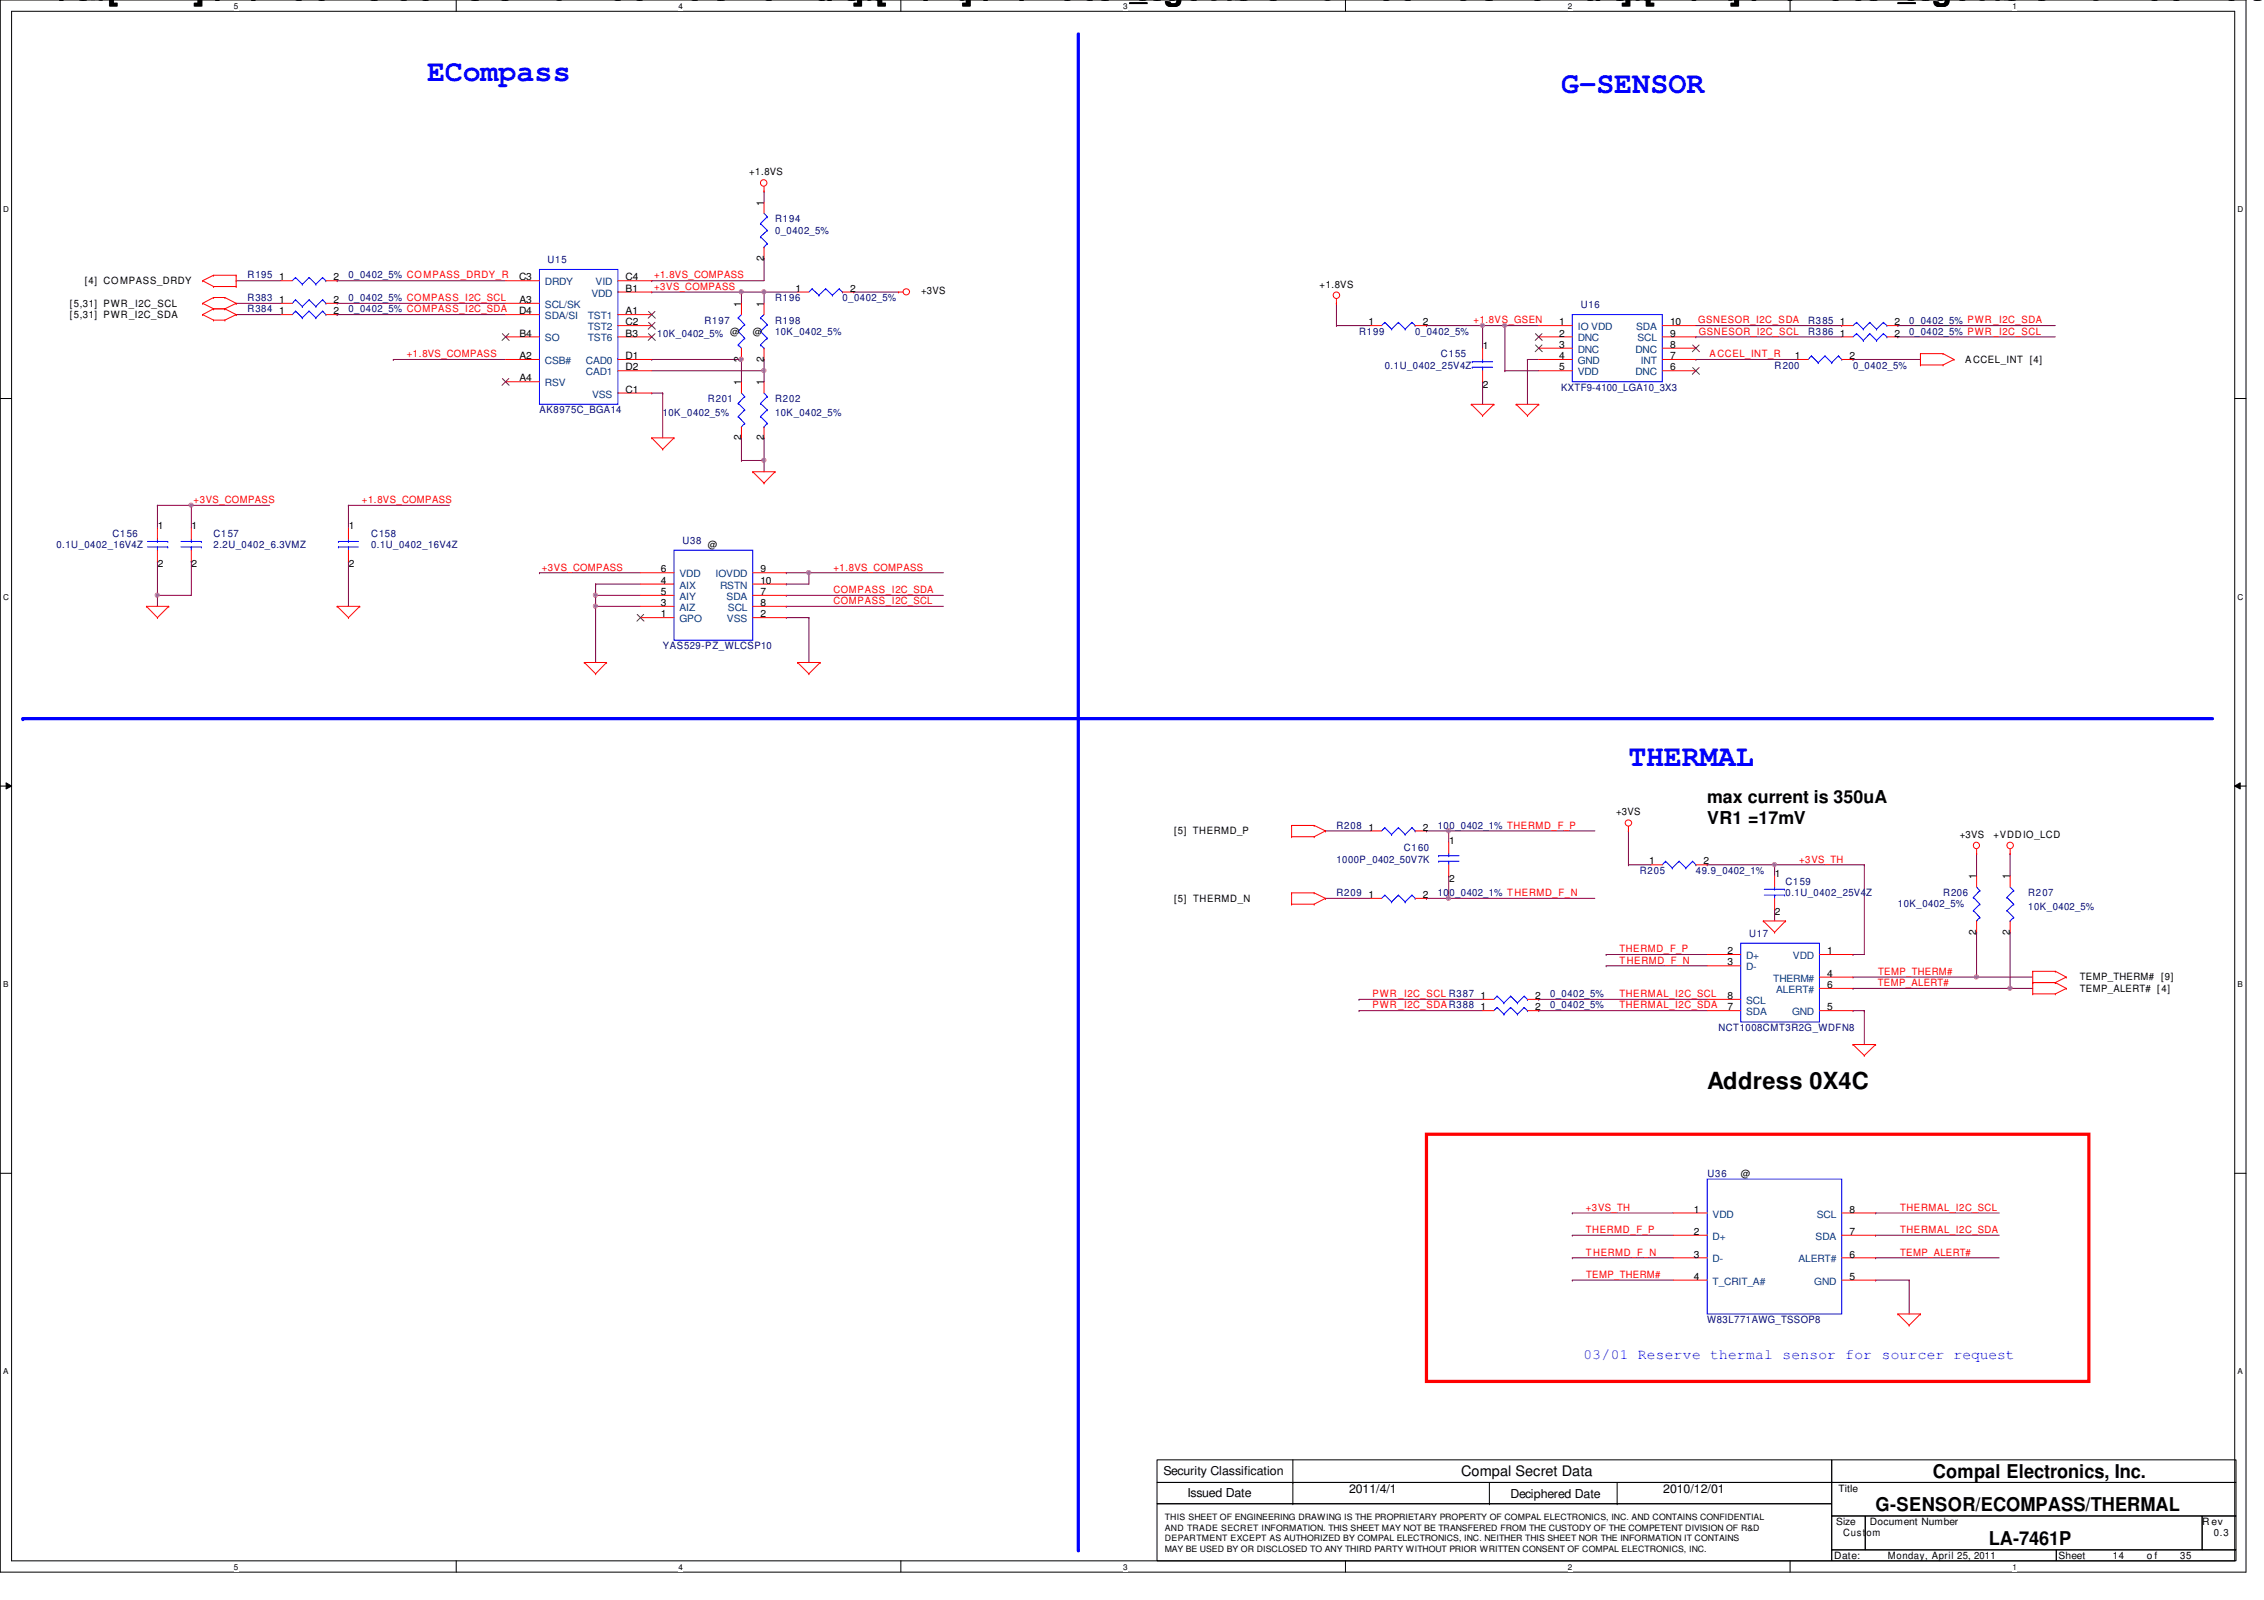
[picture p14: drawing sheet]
<svg xmlns="http://www.w3.org/2000/svg" width="297mm" height="210mm" viewBox="0 0 297 210" stroke-linecap="round" stroke-linejoin="round" font-family="sans-serif">
<defs><g id="words">
<g font-size="4.2">
<text x="4" y="0">Changed with the DEMO VERSION of CAD-KAS PDF-Editor (http://www.cadkas.com).</text>
<text x="104.8" y="0">Changed with the DEMO VERSION of CAD-KAS PDF-Editor (http://www.cadkas.com).</text>
<text x="205.6" y="0">Changed with the DEMO VERSION of CAD-KAS</text>
</g>
<g font-size="3.9" fill="#00f">
<text x="56" y="10.7">ECompass</text>
<text x="204.8" y="12.1">G-SENSOR</text>
<text x="213.7" y="100.5">THERMAL</text>
</g>
<text font-size="3.1" x="224" y="142.8">Address 0X4C</text>
<g font-size="2.5">
<text x="253.6" y="193.8">Compal Electronics, Inc.</text>
<text x="246.1" y="198.3">G-SENSOR/ECOMPASS/THERMAL</text>
<text x="260.9" y="202.7">LA-7461P</text>
</g>
<g font-size="2.3">
<text x="224" y="105.3">max current is 350uA</text>
<text x="224" y="108.1">VR1 =17mV</text>
</g>
<text font-size="1.9" fill="#00f" x="207.8" y="178.3">03/01 Reserve thermal sensor for sourcer request</text>
<text font-size="1.9" x="191.7" y="193.7">Compal Secret Data</text>
<g font-size="1.6">
<text x="152.7" y="193.5">Security Classification</text>
<text x="155.8" y="196.3">Issued Date</text>
<text x="177" y="195.9">2011/4/1</text>
<text x="198.2" y="196.5">Deciphered Date</text>
<text x="218.2" y="195.9">2010/12/01</text>
</g>
<g font-size="1.3">
<text x="98.3" y="23">+1.8VS</text>
<text x="100.2" y="27" transform="rotate(-90 100.2 27)">1</text>
<text x="100.2" y="34.2" transform="rotate(-90 100.2 34.2)">2</text>
<text x="9.2" y="40.2">[5,31] PWR_I2C_SCL</text>
<text x="9.2" y="41.7">[5,31] PWR_I2C_SDA</text>
<text x="11.1" y="37.3">[4] COMPASS_DRDY</text>
<text x="36.6" y="39.8">1</text>
<text x="36.6" y="41.2">1</text>
<text x="36.6" y="36.8">1</text>
<text x="43.8" y="39.8">2</text>
<text x="43.8" y="41.2">2</text>
<text x="43.8" y="36.8">2</text>
<text x="68.1" y="41.2">D4</text>
<text x="68.1" y="36.8">C3</text>
<text x="68.2" y="39.8">A3</text>
<text x="82.1" y="41.2">A1</text>
<text x="82.1" y="36.8">C4</text>
<text x="82.1" y="38.3">B1</text>
<text x="97.2" y="40.3" transform="rotate(-90 97.2 40.3)">1</text>
<text x="100.2" y="40.3" transform="rotate(-90 100.2 40.3)">1</text>
<text x="104.4" y="38.3">1</text>
<text x="111.5" y="38.3">2</text>
<text x="120.9" y="38.6">+3VS</text>
<text x="173.1" y="37.7">+1.8VS</text>
<text x="68.2" y="47.1">A2</text>
<text x="68.2" y="44.2">B4</text>
<text x="82.1" y="44.2">B3</text>
<text x="82.1" y="47.1">D1</text>
<text x="82.1" y="42.7">C2</text>
<text x="97.2" y="47.5" transform="rotate(-90 97.2 47.5)">2</text>
<text x="98.8" y="43.9">@</text>
<text x="100.2" y="47.5" transform="rotate(-90 100.2 47.5)">2</text>
<text x="179.5" y="42.7">1</text>
<text x="186.7" y="42.7">2</text>
<text x="194.6" y="45.8">1</text>
<text x="204.6" y="42.7">1</text>
<text x="204.6" y="44.2">2</text>
<text x="204.6" y="45.6">3</text>
<text x="204.6" y="47.1">4</text>
<text x="219.1" y="47.1">7</text>
<text x="219.1" y="45.6">8</text>
<text x="219.1" y="44.2">9</text>
<text x="219.1" y="42.7">10</text>
<text x="235.5" y="47.1">1</text>
<text x="241.4" y="44.2">1</text>
<text x="241.4" y="42.7">1</text>
<text x="242.7" y="47.1">2</text>
<text x="248.6" y="44.2">2</text>
<text x="248.6" y="42.7">2</text>
<text x="257.8" y="47.6">ACCEL_INT [4]</text>
<text x="68.2" y="50">A4</text>
<text x="82.1" y="48.6">D2</text>
<text x="82.1" y="51.5">C1</text>
<text x="97.2" y="50.5" transform="rotate(-90 97.2 50.5)">1</text>
<text x="100.2" y="50.5" transform="rotate(-90 100.2 50.5)">1</text>
<text x="194.6" y="50.8">2</text>
<text x="204.6" y="48.6">5</text>
<text x="219.1" y="48.6">6</text>
<text x="97.2" y="57.8" transform="rotate(-90 97.2 57.8)">2</text>
<text x="100.2" y="57.8" transform="rotate(-90 100.2 57.8)">2</text>
<text x="20.7" y="69.4">1</text>
<text x="25.1" y="69.4">1</text>
<text x="45.8" y="69.4">1</text>
<text x="92.9" y="71.9">@</text>
<text x="20.7" y="74.4">2</text>
<text x="25.1" y="74.4">2</text>
<text x="45.8" y="74.4">2</text>
<text x="86.7" y="76.6">4</text>
<text x="86.7" y="75.1">6</text>
<text x="99.8" y="75.1">9</text>
<text x="99.8" y="76.6">10</text>
<text x="86.7" y="81">1</text>
<text x="86.7" y="79.5">3</text>
<text x="86.7" y="78.1">5</text>
<text x="99.8" y="81">2</text>
<text x="99.8" y="78.1">7</text>
<text x="99.8" y="79.5">8</text>
<text x="212" y="107">+3VS</text>
<text x="154" y="109.5">[5] THERMD_P</text>
<text x="179.5" y="109">1</text>
<text x="186.7" y="109">2</text>
<text x="190.1" y="110.7">1</text>
<text x="216.4" y="113.4">1</text>
<text x="223.5" y="113.4">2</text>
<text x="257.1" y="109.9">+3VS</text>
<text x="261.5" y="109.9">+VDDIO_LCD</text>
<text x="154" y="118.3">[5] THERMD_N</text>
<text x="179.5" y="117.8">1</text>
<text x="186.7" y="117.8">2</text>
<text x="190.1" y="115.7">2</text>
<text x="232.9" y="115.1">1</text>
<text x="259.3" y="115.4" transform="rotate(-90 259.3 115.4)">1</text>
<text x="263.7" y="115.4" transform="rotate(-90 263.7 115.4)">1</text>
<text x="226.6" y="125.2">2</text>
<text x="232.9" y="120.1">2</text>
<text x="239.7" y="125.2">1</text>
<text x="259.3" y="122.6" transform="rotate(-90 259.3 122.6)">2</text>
<text x="263.7" y="122.6" transform="rotate(-90 263.7 122.6)">2</text>
<text x="194.3" y="131.1">1</text>
<text x="201.4" y="131.1">2</text>
<text x="226.6" y="131.1">8</text>
<text x="226.6" y="126.7">3</text>
<text x="239.7" y="128.1">4</text>
<text x="239.7" y="129.6">6</text>
<text x="272.9" y="128.6">TEMP_THERM# [9]</text>
<text x="272.9" y="130.1">TEMP_ALERT# [4]</text>
<text x="194.3" y="132.5">1</text>
<text x="201.4" y="132.5">2</text>
<text x="226.6" y="132.5">7</text>
<text x="239.7" y="132.5">5</text>
<text x="228.4" y="154.4">@</text>
<text x="222.2" y="159.1">1</text>
<text x="242.7" y="159.1">8</text>
<text x="222.2" y="165">3</text>
<text x="222.2" y="162">2</text>
<text x="222.2" y="167.9">4</text>
<text x="242.7" y="165">6</text>
<text x="242.7" y="167.9">5</text>
<text x="242.7" y="162">7</text>
<text x="241.2" y="195.8">Title</text>
<text x="240.9" y="200.1">Size</text>
<text x="241.8" y="201.5">Custom</text>
<text x="245.3" y="200.1">Document Number</text>
<text x="288.9" y="200.1">R ev</text>
<text x="290.4" y="201.5">0.3</text>
<text x="240.7" y="204.5">Date:</text>
<text x="247.7" y="204.5">Monday, April 25, 2011</text>
<text x="270.1" y="204.5">Sheet</text>
<text x="277.2" y="204.5">14</text>
<text x="281.7" y="204.5">o f</text>
<text x="286" y="204.5">35</text>
</g>
<g font-size="1.3" fill="#000080">
<text x="101.7" y="29.2">R194</text>
<text x="71.8" y="34.5">U15</text>
<text x="101.7" y="30.6">0_0402_5%</text>
<text x="32.5" y="39.5">R383</text>
<text x="32.5" y="41">R384</text>
<text x="32.5" y="36.5">R195</text>
<text x="45.7" y="39.5">0_0402_5% COMPASS_I2C_SCL</text>
<text x="45.7" y="41">0_0402_5% COMPASS_I2C_SDA</text>
<text x="45.7" y="36.5">0_0402_5% COMPASS_DRDY_R</text>
<text x="101.7" y="39.5">R196</text>
<text x="110.5" y="39.5">0_0402_5%</text>
<text x="207.4" y="40.4">U16</text>
<text x="86.2" y="44.2">10K_0402_5% @</text>
<text x="92.4" y="42.5">R197</text>
<text x="101.7" y="42.5">R198</text>
<text x="101.7" y="43.9">10K_0402_5%</text>
<text x="178.3" y="43.9">R199</text>
<text x="185.7" y="43.9">0_0402_5%</text>
<text x="189.1" y="46.9">C155</text>
<text x="237.2" y="43.9">R386</text>
<text x="237.2" y="42.5">R385</text>
<text x="250.5" y="43.9">0_0402_5% PWR_I2C_SCL</text>
<text x="250.5" y="42.5">0_0402_5% PWR_I2C_SDA</text>
<text x="92.9" y="52.7">R201</text>
<text x="101.7" y="52.7">R202</text>
<text x="181.7" y="48.3">0.1U_0402_25V4Z</text>
<text x="204.8" y="51.3">KXTF9-4100_LGA10_3X3</text>
<text x="232.8" y="48.3">R200</text>
<text x="243.1" y="48.3">0_0402_5%</text>
<text x="70.8" y="54.2">AK8975C_BGA14</text>
<text x="86.9" y="54.5">10K_0402_5%</text>
<text x="101.7" y="54.5">10K_0402_5%</text>
<text x="7.4" y="71.9">0.1U_0402_16V4Z</text>
<text x="14.8" y="70.4">C156</text>
<text x="28" y="70.4">C157</text>
<text x="28" y="71.9">2.2U_0402_6.3VMZ</text>
<text x="48.7" y="70.4">C158</text>
<text x="48.7" y="71.9">0.1U_0402_16V4Z</text>
<text x="89.5" y="71.3">U38</text>
<text x="86.9" y="85.2">YAS529-PZ_WLCSP10</text>
<text x="175.3" y="113.2">1000P_0402_50V7K</text>
<text x="175.3" y="108.8">R208</text>
<text x="184.2" y="111.7">C160</text>
<text x="188.6" y="108.8">100_0402_1% THERMD_F_P</text>
<text x="175.3" y="117.6">R209</text>
<text x="188.6" y="117.6">100_0402_1% THERMD_F_N</text>
<text x="215.1" y="114.6">R205</text>
<text x="222.5" y="114.6">49.9_0402_1%</text>
<text x="234.3" y="116.1">C159</text>
<text x="234.3" y="117.6">0.1U_0402_25V4Z</text>
<text x="249" y="119">10K_0402_5%</text>
<text x="254.9" y="117.6">R206</text>
<text x="266.1" y="117.6">R207</text>
<text x="266.1" y="119.3">10K_0402_5%</text>
<text x="229.5" y="122.9">U17</text>
<text x="203.4" y="130.9">0_0402_5%</text>
<text x="203.4" y="132.3">0_0402_5%</text>
<text x="225.5" y="135.3">NCT1008CMT3R2G_WDFN8</text>
<text x="224" y="154.4">U36</text>
<text x="224" y="173.6">W83L771AWG_TSSOP8</text>
</g>
<g font-size="1.3" fill="#004080">
<text x="71.5" y="40.4">SCL/SK</text>
<text x="71.5" y="41.9">SDA/SI</text>
<text x="71.5" y="37.4">DRDY</text>
<text x="77.1" y="41.9">TST1</text>
<text x="77.6" y="38.9">VDD</text>
<text x="78.1" y="37.4">VID</text>
<text x="71.5" y="47.8">CSB#</text>
<text x="71.5" y="44.8">SO</text>
<text x="76.9" y="47.8">CAD0</text>
<text x="77.1" y="44.8">TST6</text>
<text x="77.1" y="43.3">TST2</text>
<text x="207" y="43.3">IO VDD</text>
<text x="207" y="44.8">DNC</text>
<text x="207" y="46.3">DNC</text>
<text x="207" y="47.8">GND</text>
<text x="214.6" y="46.3">DNC</text>
<text x="214.7" y="43.3">SDA</text>
<text x="214.8" y="44.8">SCL</text>
<text x="215.3" y="47.8">INT</text>
<text x="71.5" y="50.7">RSV</text>
<text x="76.9" y="49.2">CAD1</text>
<text x="77.7" y="52.2">VSS</text>
<text x="207" y="49.2">VDD</text>
<text x="214.6" y="49.2">DNC</text>
<text x="89.2" y="77.2">AIX</text>
<text x="89.2" y="75.7">VDD</text>
<text x="93.9" y="75.7">IOVDD</text>
<text x="94.5" y="77.2">RSTN</text>
<text x="89.2" y="81.6">GPO</text>
<text x="89.2" y="80.1">AIZ</text>
<text x="89.2" y="78.7">AIY</text>
<text x="95.3" y="78.7">SDA</text>
<text x="95.4" y="81.6">VSS</text>
<text x="95.5" y="80.1">SCL</text>
<text x="229.1" y="125.8">D+</text>
<text x="235.2" y="125.8">VDD</text>
<text x="229.1" y="131.7">SCL</text>
<text x="229.1" y="127.3">D-</text>
<text x="232.7" y="128.8">THERM#</text>
<text x="233" y="130.3">ALERT#</text>
<text x="229.1" y="133.2">SDA</text>
<text x="235.1" y="133.2">GND</text>
<text x="224.7" y="159.7">VDD</text>
<text x="238.4" y="159.7">SCL</text>
<text x="224.7" y="165.6">D-</text>
<text x="224.7" y="162.6">D+</text>
<text x="236" y="165.6">ALERT#</text>
<text x="238.2" y="162.6">SDA</text>
<text x="224.7" y="168.5">T_CRIT_A#</text>
<text x="238" y="168.5">GND</text>
</g>
<g font-size="1.3" fill="#f00">
<text x="85.8" y="36.5">+1.8VS_COMPASS</text>
<text x="85.8" y="38">+3VS_COMPASS</text>
<text x="53.4" y="46.9">+1.8VS_COMPASS</text>
<text x="193.3" y="42.4">+1.8VS_GSEN</text>
<text x="222.8" y="42.4">GSNESOR_I2C_SDA</text>
<text x="222.9" y="43.9">GSNESOR_I2C_SCL</text>
<text x="224.3" y="46.9">A CCEL_INT_R</text>
<text x="25.4" y="66">+3VS_COMPASS</text>
<text x="47.5" y="66">+1.8VS_COMPASS</text>
<text x="71.1" y="74.8">+3VS_COMPASS</text>
<text x="109.3" y="74.8">+1.8VS_COMPASS</text>
<text x="109.3" y="77.8">COMPASS_I2C_SDA</text>
<text x="109.3" y="79.2">COMPASS_I2C_SCL</text>
<text x="236" y="113.2">+3VS_TH</text>
<text x="212.5" y="124.9">THERMD_F_P</text>
<text x="180.1" y="130.8">PWR_I2C_SCL R387</text>
<text x="212.5" y="126.4">THERMD_F_N</text>
<text x="212.5" y="130.8">THERMAL_I2C_SCL</text>
<text x="246.4" y="129.4">TEMP_ALERT#</text>
<text x="246.4" y="127.9">TEMP_THERM#</text>
<text x="180.1" y="132.3">PWR_I2C_SDAR388</text>
<text x="212.5" y="132.3">THERMAL_I2C_SDA</text>
<text x="208.1" y="158.8">+3VS_TH</text>
<text x="208.1" y="161.8">THERMD_F_P</text>
<text x="249.3" y="158.8">THERMAL_I2C_SCL</text>
<text x="249.3" y="161.8">THERMAL_I2C_SDA</text>
<text x="208.1" y="164.7">THERMD_F_N</text>
<text x="208.1" y="167.6">TEMP_THERM#</text>
<text x="249.3" y="164.7">TEMP_ALERT#</text>
</g>
<g font-size="1.1">
<text x="30.7" y="1.1">5</text>
<text x="89" y="1.1">4</text>
<text x="147.4" y="1.1">3</text>
<text x="205.7" y="1.1">2</text>
<text x="264" y="1.1">1</text>
<text x=".4" y="27.9">D</text>
<text x="293.6" y="27.9">D</text>
<text x=".4" y="78.7">C</text>
<text x="293.6" y="78.7">C</text>
<text x=".4" y="129.5">B</text>
<text x="293.6" y="129.5">B</text>
<text x=".4" y="180.3">A</text>
<text x="293.6" y="180.3">A</text>
<text x="152.8" y="202.2">DEPARTMENT EXCEPT AS AUTHORIZED BY COMPAL ELECTRONICS, INC. NEITHER THIS SHEET NOR THE INFORMATION IT CONTAINS</text>
<text x="152.8" y="199.4">THIS SHEET OF ENGINEERING DRAWING IS THE PROPRIETARY PROPERTY OF COMPAL ELECTRONICS, INC. AND CONTAINS CONFIDENTIAL</text>
<text x="152.8" y="200.8">AND TRADE SECRET INFORMATION. THIS SHEET MAY NOT BE TRANSFERED FROM THE CUSTODY OF THE COMPETENT DIVISION OF R&amp;D</text>
<text x="152.8" y="203.6">MAY BE USED BY OR DISCLOSED TO ANY THIRD PARTY WITHOUT PRIOR WRITTEN CONSENT OF COMPAL ELECTRONICS, INC.</text>
<text x="30.7" y="205.9">5</text>
<text x="89" y="205.9">4</text>
<text x="147.4" y="205.9">3</text>
<text x="205.7" y="205.9">2</text>
<text x="264" y="205.9">1</text>
</g>
</g></defs>
<path d="M0 0h294.7v206.2h-294.7zM1.5 1.5h291.7v203.3h-291.7z" fill="none" stroke="#000" stroke-width=".13"/>
<g fill="#fff">
<path d="M30.7 .2h.6v1.2h-.6z"/>
<path d="M30.7 204.9h.6v1.2h-.6z"/>
</g>
<path d="M59.9 0v1.5M59.9 204.8v1.4" fill="none" stroke="#000" stroke-width=".13"/>
<g fill="#fff">
<path d="M89 .2h.6v1.2h-.6z"/>
<path d="M89 204.9h.6v1.2h-.6z"/>
</g>
<path d="M118.2 0v1.5M118.2 204.8v1.4" fill="none" stroke="#000" stroke-width=".13"/>
<g fill="#fff">
<path d="M147.4 .2h.6v1.2h-.6z"/>
<path d="M147.4 204.9h.6v1.2h-.6z"/>
</g>
<path d="M176.5 0v1.5M176.5 204.8v1.4" fill="none" stroke="#000" stroke-width=".13"/>
<g fill="#fff">
<path d="M205.7 .2h.6v1.2h-.6z"/>
<path d="M205.7 204.9h.6v1.2h-.6z"/>
</g>
<path d="M234.9 0v1.5M234.9 204.8v1.4" fill="none" stroke="#000" stroke-width=".13"/>
<g fill="#fff">
<path d="M264 .2h.6v1.2h-.6z"/>
<path d="M264 204.9h.6v1.2h-.6z"/>
<path d="M.4 26.9h.8v1.2h-.8z"/>
<path d="M293.6 26.9h.7v1.2h-.7z"/>
<path d="M.4 77.7h.8v1.2h-.8z"/>
<path d="M293.6 77.7h.7v1.2h-.7z"/>
</g>
<path d="M0 52.3h1.5M293.2 52.3h1.5" fill="none" stroke="#000" stroke-width=".13"/>
<g fill="#fff">
<path d="M.4 128.5h.7v1.2h-.7z"/>
<path d="M293.6 128.5h.7v1.2h-.7z"/>
</g>
<path d="M0 103.1h1.5M.8 102.7l.7 .4-.7 .4zM293.2 103.1l.7-.4v.8zM293.2 103.1h1.5" fill="none" stroke="#000" stroke-width=".13"/>
<path d="M.8 102.7l.7 .4-.7 .4zM293.2 103.1l.7-.4v.8z" fill="#000"/>
<g fill="#fff">
<path d="M.4 179.3h.7v1.2h-.7z"/>
<path d="M293.6 179.3h.7v1.2h-.7z"/>
</g>
<g fill="none" stroke="#000" stroke-width=".13">
<path d="M0 153.9h1.5M293.2 153.9h1.5M151.8 191.5h88.5v3h-88.5zM151.8 194.5h88.5v2.8h-88.5zM151.8 197.3h88.5v7.5h-88.5zM169.6 194.5h.1M169.6 197.3h.1M169.6 191.5v5.8M195.4 197.3h.1M195.4 194.5v2.8M212.2 197.3h.1M212.2 194.5v2.8"/>
<path d="M240.3 191.5h53.1v3h-53.1zM240.3 194.5h53.1v4.4h-53.1zM240.3 198.9h4.4v4.4h-4.4zM244.7 198.9h44.2v4.4h-44.2zM288.9 198.9h4.5v4.4h-4.5zM240.3 203.3h29.5v1.5h-29.5zM269.8 203.3h23.6v1.5h-23.6z"/>
</g>
<g fill="none" stroke="#800040" stroke-width=".13">
<path d="M31 39.8h.1M31 36.8h.1M31 36.8h5.9M31 39.8h5.9M44.2 36.8h.1M44.2 39.8h.1M44.2 36.8h22.1M44.2 39.8h22.1M85.5 36.8h.1M85.5 38.3h.1M85.5 38.3h19.1M97.3 38.3h.1"/>
<path d="M97.3 38.3v1.5M100.2 33.9h.1M100.2 25.1h.1M100.2 38.3h.1M100.2 33.9v2.9h-14.7M100.2 25.1v1.4M100.2 38.3v1.5M112 38.3h.1M112 38.3h5.9M175.3 39.8h.1M175.3 39.8v2.9M31 41.3h.1"/>
<path d="M31 41.3h5.9M44.2 41.3h.1M44.2 41.3h22.1M51.6 47.2h.1M51.6 47.2h14.7M85.5 47.2h.1M85.5 51.6h.1M85.5 47.2h11.8M85.5 48.6h14.7M85.5 51.6h1.4M86.9 51.6h.1M86.9 51.6v5.8"/>
<path d="M97.3 47.2h.1M97.3 57.4h.1M97.3 47.2v2.9M97.3 57.4v3M100.2 48.6h.1M100.2 57.4h.1M100.2 47.2h.1M100.2 47.2v2.9M100.2 57.4v4.5M175.3 42.7h.1M175.3 42.7h4.5M187.2 42.7h.1"/>
<path d="M187.2 42.7h14.7M194.5 42.7h.1M194.5 50.1h.1M194.5 42.7v3M194.5 50.1v2.9M197.4 48.6h.1M197.4 42.7h.1M197.4 48.6h4.5M197.4 42.7v5.9M200.4 47.2h.1M200.4 47.2h1.5M200.4 47.2v5.8"/>
<path d="M222.5 47.2h.1M222.5 44.2h.1M222.5 47.2h13.3M222.5 42.7h19.1M222.5 44.2h19.1M241.6 42.7h.1M243.1 47.2h.1M243.1 47.2h8.9M249 42.7h.1M249 44.2h.1M249 42.7h20.7M249 44.2h20.7"/>
<path d="M20.7 66.3h.1M20.7 78.1h.1M20.7 73.7h.1M20.7 66.3v3M20.7 73.7v5.8M20.7 66.3h14.7M25.1 66.3h.1M25.1 73.7h.1M25.1 66.3v3M25.1 73.7v4.4h-4.4M45.7 73.7h.1M45.7 66.3h.1"/>
<path d="M45.7 66.3v3M45.7 73.7v5.8M45.7 66.3h13.3M70.8 75.1h.1M70.8 75.1h13.2M78.1 79.5h.1M78.1 78.1h.1M78.1 76.6h.1M78.1 78.1h5.9M78.1 76.6h5.9M78.1 79.5h5.9M78.1 76.6v10.3"/>
<path d="M97.3 60.4h.1M97.3 60.4h2.9M100.2 60.4h.1M103.2 76.6h.1M103.2 79.5h.1M103.2 78.1h.1M103.2 75.1h.1M103.2 78.1h20.6M103.2 75.1h20.6M103.2 79.5h20.6M106.1 75.1h.1M106.1 75.1v1.5h-2.9"/>
<path d="M103.2 81h.1M103.2 81h2.9M106.1 81h.1M106.1 81v5.9M173.9 109h.1M173.9 117.9h.1M173.9 109h5.9M173.9 117.9h5.9M187.2 109h.1M187.2 117.9h.1M187.2 109h22M187.2 117.9h22"/>
<path d="M190.1 114.9h.1M190.1 109h.1M190.1 117.9h.1M190.1 109v1.5M190.1 114.9v3M213.7 109h.1M213.7 113.5h.1M213.7 113.5h2.9M213.7 109v4.5M224 113.5h.1M224 113.5h20.6M232.8 113.5h.1"/>
<path d="M232.8 119.3h.1M232.8 113.5v1.4M232.8 119.3v1.5M244.6 113.5h.1M244.6 113.5v11.7h-1.5M259.3 112h.1M259.3 112v2.9M263.7 112h.1M263.7 112v2.9M178.3 131.1h.1M178.3 132.6h.1M178.3 131.1h16.2"/>
<path d="M178.3 132.6h16.2M201.9 131.1h.1M201.9 132.6h.1M201.9 131.1h22.1M201.9 132.6h22.1M210.7 125.2h.1M210.7 126.7h.1M210.7 125.2h13.3M210.7 126.7h13.3M243.1 125.2h.1M243.1 128.2h.1M243.1 129.7h.1"/>
<path d="M243.1 132.6h.1M243.1 128.2h23.6M243.1 129.7h23.6M243.1 132.6h1.5M244.6 132.6h.1M244.6 132.6v4.4M259.3 122.3h.1M259.3 128.2h.1M259.3 122.3v5.9M263.7 129.7h.1M263.7 122.3h.1M263.7 122.3v7.4"/>
<path d="M206.3 159.1h.1M206.3 159.1h13.2M246.1 159.1h.1M246.1 159.1h16.2M206.3 162.1h.1M206.3 165h.1M206.3 167.9h.1M206.3 162.1h13.2M206.3 165h13.2M206.3 167.9h13.2M246.1 162.1h.1M246.1 165h.1"/>
<path d="M246.1 167.9h.1M246.1 162.1h16.2M246.1 165h16.2M246.1 167.9h4.4M250.5 167.9h.1M250.5 167.9v4.5"/>
</g>
<g fill="none" stroke="#f00" stroke-width=".13">
<path d="M26.6 39.8h.1M26.6 36.8h.1M26.6 39.8l1.4 .7M26.6 36.8l1.4 .8M28 39h.1M28 36.1h.1M28 37.6h.1M28 39l-1.4 .8M28 39h1.5M28 36.1l-1.4 .7M28 36.1h3M28 37.6h3"/>
<path d="M29.5 39h.1M29.5 39l1.5 .8M31 39.8h.1M31 36.1h.1M31 37.6h.1M31 39.8l-1.5 .7M31 36.1v1.5M100.2 25.1h.1M100.2 24.5v.6M117.9 38.3h.1M117.9 38.3h.6M175.3 39.8h.1"/>
<path d="M175.3 39.2v.6M26.6 41.3h.1M26.6 41.3l1.4 .7M28 40.5h.1M28 42h.1M28 40.5h1.5M28 40.5l-1.4 .8M28 42h1.5M29.5 40.5h.1M29.5 42h.1M29.5 40.5l1.5 .8M31 41.3h.1"/>
<path d="M31 41.3l-1.5 .7M85.5 57.4h.1M85.5 57.4h2.9M85.5 57.4l1.4 1.5M86.9 58.9h.1M88.4 57.4h.1M88.4 57.4l-1.5 1.5M193 53h.1M193 53h3M193 53l1.5 1.5M194.5 54.5h.1M196 53h.1"/>
<path d="M196 53l-1.5 1.5M198.9 53h.1M198.9 53h3M198.9 53l1.5 1.5M200.4 54.5h.1M201.9 53h.1M201.9 53l-1.5 1.5M252 47.9h.1M252 46.4h.1M252 46.4h2.9M252 47.9h2.9M252 46.4v1.5"/>
<path d="M254.9 46.4h.1M254.9 47.9h.1M254.9 46.4l1.5 .8M256.4 47.2h.1M256.4 47.2l-1.5 .7M19.2 79.5h.1M19.2 79.5h2.9M19.2 79.5l1.5 1.5M22.1 79.5h.1M22.1 79.5l-1.4 1.5M44.2 79.5h.1M44.2 79.5h3"/>
<path d="M44.2 79.5l1.5 1.5M47.2 79.5h.1M47.2 79.5l-1.5 1.5M98.8 61.9h.1M98.8 61.9h2.9M98.8 61.9l1.4 1.5M100.2 63.4h.1M101.7 61.9h.1M101.7 61.9l-1.5 1.5M20.7 81h.1M45.7 81h.1M76.7 86.9h.1"/>
<path d="M76.7 86.9h2.9M76.7 86.9l1.4 1.5M78.1 88.4h.1M79.6 86.9h.1M79.6 86.9l-1.5 1.5M104.6 86.9h.1M104.6 86.9h3M104.6 86.9l1.5 1.5M106.1 88.4h.1M107.6 86.9h.1M107.6 86.9l-1.5 1.5M169.5 109.8h.1"/>
<path d="M169.5 108.3h.1M169.5 118.6h.1M169.5 117.1h.1M169.5 108.3h2.9M169.5 109.8h2.9M169.5 108.3v1.5M169.5 117.1v1.5M169.5 117.1h2.9M169.5 118.6h2.9M172.4 108.3h.1M172.4 109.8h.1M172.4 117.1h.1"/>
<path d="M172.4 118.6h.1M172.4 108.3l1.5 .7M172.4 117.1l1.5 .8M173.9 109h.1M173.9 117.9h.1M173.9 109l-1.5 .8M173.9 117.9l-1.5 .7M213.7 109h.1M213.7 108.4v.6M259.3 112h.1M259.3 111.4v.6M263.7 112h.1"/>
<path d="M263.7 111.4v.6M231.3 120.8h.1M231.3 120.8h3M231.3 120.8l1.5 1.5M232.8 122.3h.1M234.3 120.8h.1M234.3 120.8l-1.5 1.5M243.1 137h.1M243.1 137h3M243.1 137l1.5 1.5M244.6 138.5h.1M246.1 137h.1"/>
<path d="M246.1 137l-1.5 1.5M266.7 128.9h.1M266.7 127.4h.1M266.7 130.4h.1M266.7 127.4h3M266.7 128.9h3M266.7 127.4v3M266.7 130.4h3M269.7 127.4h.1M269.7 128.9h.1M269.7 130.4h.1M269.7 127.4l1.4 .8"/>
<path d="M269.7 128.9l1.4 .8M271.1 128.2h.1M271.1 129.7h.1M271.1 128.2l-1.4 .7M271.1 129.7l-1.4 .7M249 172.4h.1M249 172.4h3M249 172.4l1.5 1.5M250.5 173.9h.1M252 172.4h.1M252 172.4l-1.5 1.5"/>
<circle cx="100.2" cy="24" r=".43"/>
<circle cx="118.9" cy="38.3" r=".42"/>
<circle cx="175.3" cy="38.7" r=".43"/>
<circle cx="213.7" cy="108" r=".42"/>
<circle cx="259.3" cy="110.9" r=".42"/>
<circle cx="263.7" cy="110.9" r=".43"/>
</g>
<path d="M3 94.3h287.3" fill="none" stroke="#00f" stroke-width=".42"/>
<circle cx="3" cy="94.3" r=".21" fill="#00f"/>
<path d="M141.5 4.4v198.9" fill="none" stroke="#00f" stroke-width=".42"/>
<circle cx="141.5" cy="203.3" r=".21" fill="#00f"/>
<path d="M187.2 148.8h86.9v32.4h-86.9z" fill="none" stroke="#f00" stroke-width=".42"/>
<g fill="none" stroke="#00f" stroke-width=".13">
<path d="M38.8 39.3h.1M38.8 36.4h.1M38.8 39.3l-.4 .5M38.8 39.3l.9 .9M38.8 36.4l-.4 .4M38.8 36.4l.9 .9M39.7 37.3h.1M40.6 39.3h.1M40.6 36.4h.1M40.6 39.3l-.9 .9M40.6 39.3l.8 .9M40.6 36.4l-.9 .9"/>
<path d="M40.6 36.4l.8 .9M41.4 37.3h.1M42.3 39.3h.1M42.3 36.4h.1M42.3 39.3l-.9 .9M42.3 39.3l.5 .5M42.3 36.4l-.9 .9M42.3 36.4l.5 .4M42.8 39.8h.1M42.8 36.8h.1M70.8 35.3h10.3v17.7h-10.3zM99.8 29.3h.1"/>
<path d="M99.8 31.1h.1M99.8 29.3l.9 .9M99.8 31.1l.9 .9M100.2 32.4h.1M100.2 28l.5 .4M100.7 28.4h.1M100.7 30.2h.1M100.7 32h.1M100.7 28.4l-.9 .9M100.7 30.2l-.9 .9M100.7 32l-.5 .4M106.5 37.9h.1"/>
<path d="M106.5 37.9l-.4 .4M106.5 37.9l.9 .8M107.4 38.7h.1M108.3 37.9h.1M108.3 37.9l-.9 .8M108.3 37.9l.9 .8M109.2 38.7h.1M110.1 37.9h.1M110.1 37.9l-.9 .8M110.1 37.9l.4 .4M110.5 38.3h.1M38.8 40.8h.1"/>
<path d="M38.8 40.8l-.4 .5M38.8 40.8l.9 .9M39.7 40.2h.1M39.7 41.7h.1M40.6 40.8h.1M40.6 40.8l-.9 .9M40.6 40.8l.8 .9M41.4 40.2h.1M41.4 41.7h.1M42.3 40.8h.1M42.3 40.8l-.9 .9M42.3 40.8l.5 .5"/>
<path d="M42.8 41.3h.1M96.9 52.9h.1M96.9 54.7h.1M96.9 41.7h.1M96.9 43.5h.1M96.9 45.3h.1M96.9 52.9l.8 .9M96.9 54.7l.8 .8M96.9 41.7l.8 .9M96.9 43.5l.8 .9M96.9 45.3l.4 .4M97.3 56h.1"/>
<path d="M97.3 45.7h.1M97.3 51.6l.4 .4M97.3 41.3l-.4 .4M97.7 52h.1M97.7 53.8h.1M97.7 55.5h.1M97.7 42.6h.1M97.7 44.4h.1M97.7 52l-.8 .9M97.7 53.8l-.8 .9M97.7 55.5l-.4 .5M97.7 42.6l-.8 .9"/>
<path d="M97.7 44.4l-.8 .9M99.8 41.7h.1M99.8 43.5h.1M99.8 45.3h.1M99.8 52.9h.1M99.8 54.7h.1M99.8 41.7l.9 .9M99.8 43.5l.9 .9M99.8 45.3l.4 .4M99.8 52.9l.9 .9M99.8 54.7l.9 .8M100.2 45.7h.1"/>
<path d="M100.2 56h.1M100.2 41.3l-.4 .4M100.2 51.6l.5 .4M100.7 42.6h.1M100.7 44.4h.1M100.7 52h.1M100.7 53.8h.1M100.7 55.5h.1M100.7 42.6l-.9 .9M100.7 44.4l-.9 .9M100.7 52l-.9 .9M100.7 53.8l-.9 .9"/>
<path d="M100.7 55.5l-.5 .5M181.7 42.3h.1M181.7 42.3l-.4 .4M181.7 42.3l.9 .9M182.6 43.2h.1M183.5 42.3h.1M183.5 42.3l-.9 .9M183.5 42.3l.9 .9M184.4 43.2h.1M185.2 42.3h.1M185.2 42.3l-.8 .9M185.2 42.3l.5 .4"/>
<path d="M185.7 42.7h.1M193.2 48.2h.1M193.2 47.5h.1M193.2 48.2h2.6M193.2 47.5h2.6M194.5 47.5h.1M194.5 48.2h.1M194.5 47.2v.3M194.5 48.2v.4M206.3 41.3h11.8v8.8h-11.8zM237.7 46.7h.1M237.7 46.7l-.5 .5"/>
<path d="M237.7 46.7l.8 .9M238.5 47.6h.1M239.4 46.7h.1M239.4 46.7l-.9 .9M239.4 46.7l.9 .9M240.3 47.6h.1M241.2 46.7h.1M241.2 46.7l-.9 .9M241.2 46.7l.4 .5M241.6 47.2h.1M243.6 43.8h.1M243.6 42.3h.1"/>
<path d="M243.6 43.8l-.5 .4M243.6 43.8l.9 .9M243.6 42.3l-.5 .4M243.6 42.3l.9 .9M244.5 44.7h.1M244.5 43.2h.1M245.3 43.8h.1M245.3 42.3h.1M245.3 43.8l-.8 .9M245.3 43.8l.9 .9M245.3 42.3l-.8 .9M245.3 42.3l.9 .9"/>
<path d="M246.2 44.7h.1M246.2 43.2h.1M247.1 43.8h.1M247.1 42.3h.1M247.1 43.8l-.9 .9M247.1 43.8l.5 .4M247.1 42.3l-.9 .9M247.1 42.3l.5 .4M247.6 44.2h.1M247.6 42.7h.1M19.3 71.8h2.7M19.3 71h2.7"/>
<path d="M20.7 71h.1M20.7 71.8h.1M20.7 70.7v.3M20.7 71.8v.4M22 71.8h.1M22 71h.1M23.7 71.8h2.7M23.7 71h2.7M25.1 71h.1M25.1 71.8h.1M25.1 70.7v.3M25.1 71.8v.4"/>
<path d="M26.4 71.8h.1M26.4 71h.1M44.4 71.8h.1M44.4 71h.1M44.4 71.8h2.6M44.4 71h2.6M45.7 71h.1M45.7 71.8h.1M45.7 70.7v.3M45.7 71.8v.4M88.4 72.2h10.4v11.8h-10.4zM181.7 117.4h.1"/>
<path d="M181.7 108.6h.1M181.7 117.4l-.4 .5M181.7 117.4l.9 .9M181.7 108.6l-.4 .4M181.7 108.6l.9 .9M182.6 118.3h.1M182.6 109.5h.1M183.5 117.4h.1M183.5 108.6h.1M183.5 117.4l-.9 .9M183.5 117.4l.9 .9M183.5 108.6l-.9 .9"/>
<path d="M183.5 108.6l.9 .9M184.4 118.3h.1M184.4 109.5h.1M185.2 117.4h.1M185.2 108.6h.1M185.2 117.4l-.8 .9M185.2 117.4l.5 .5M185.2 108.6l-.8 .9M185.2 108.6l.5 .4M185.7 117.9h.1M185.7 109h.1M188.8 113h.1"/>
<path d="M188.8 112.3h.1M188.8 113h2.6M188.8 112.3h2.6M190.1 112.3h.1M190.1 113h.1M190.1 112v.3M190.1 113v.5M218.5 113h.1M218.5 113l-.4 .5M218.5 113l.9 .9M219.4 113.9h.1M220.3 113h.1"/>
<path d="M220.3 113l-.9 .9M220.3 113l.9 .9M221.2 113.9h.1M222.1 113h.1M222.1 113l-.9 .9M222.1 113l.4 .5M222.5 113.5h.1M231.5 117.4h2.6M231.5 116.7h2.6M232.8 116.7h.1M232.8 117.4h.1M232.8 116.4v.3"/>
<path d="M232.8 117.4v.5M234.1 117.4h.1M234.1 116.7h.1M258.9 117.7h.1M258.9 119.5h.1M258.9 117.7l.9 .9M258.9 119.5l.9 .9M259.3 116.4l.5 .4M259.8 116.8h.1M259.8 118.6h.1M259.8 116.8l-.9 .9M259.8 118.6l-.9 .9"/>
<path d="M263.3 117.7h.1M263.3 119.5h.1M263.3 117.7l.9 .9M263.3 119.5l.9 .9M263.7 116.4l.5 .4M264.2 116.8h.1M264.2 118.6h.1M264.2 116.8l-.9 .9M264.2 118.6l-.9 .9M196.4 132.2h.1M196.4 130.7h.1M196.4 132.2l-.4 .4"/>
<path d="M196.4 132.2l.9 .9M196.4 130.7l-.4 .4M196.4 130.7l.9 .9M197.3 133.1h.1M197.3 131.6h.1M198.2 132.2h.1M198.2 130.7h.1M198.2 132.2l-.9 .9M198.2 132.2l.9 .9M198.2 130.7l-.9 .9M198.2 130.7l.9 .9M199.1 133.1h.1"/>
<path d="M199.1 131.6h.1M200 132.2h.1M200 130.7h.1M200 132.2l-.9 .9M200 132.2l.4 .4M200 130.7l-.9 .9M200 130.7l.4 .4M200.4 132.6h.1M200.4 131.1h.1M228.4 123.7h10.3v10.4h-10.3zM259.3 120.8h.1M259.8 120.4h.1"/>
<path d="M259.8 120.4l-.5 .4M263.7 120.8h.1M264.2 120.4h.1M264.2 120.4l-.5 .4M224 154.7h17.6v17.7h-17.6z"/>
</g>
<g fill="none" stroke="#f00" stroke-width=".13">
<path d="M36.9 39.8h1.5M36.9 36.8h1.5M42.8 39.8h1.4M42.8 36.8h1.4M66.3 39.8h4.5M66.3 36.8h4.5M81.1 36.8h4.4M81.1 38.3h4.4M97.3 39.8v1.5M100.2 26.5v1.5M100.2 32.4v1.5M100.2 39.8v1.5"/>
<path d="M104.6 38.3h1.5M110.5 38.3h1.5M36.9 41.3h1.5M42.8 41.3h1.4M66.3 41.3h4.5M66.3 47.2h4.5M66.3 44.2h4.5M66.3 50.1h4.5M81.1 42.7h4.4M81.1 41.3h4.4M81.1 47.2h4.4M81.1 44.2h4.4"/>
<path d="M81.1 48.6h4.4M81.1 51.6h4.4M97.3 45.7v1.5M97.3 50.1v1.5M97.3 56v1.4M100.2 45.7v1.5M100.2 50.1v1.5M100.2 56v1.4M179.8 42.7h1.5M185.7 42.7h1.5M194.5 45.7v1.5M194.5 48.6v1.5"/>
<path d="M201.9 42.7h4.4M201.9 47.2h4.4M201.9 44.2h4.4M201.9 48.6h4.4M201.9 45.7h4.4M218.1 42.7h4.4M218.1 47.2h4.4M218.1 44.2h4.4M218.1 48.6h4.4M218.1 45.7h4.4M235.8 47.2h1.4M241.6 42.7h1.5"/>
<path d="M241.6 47.2h1.5M241.6 44.2h1.5M247.6 42.7h1.4M247.6 44.2h1.4M20.7 69.3v1.4M20.7 72.2v1.5M25.1 69.3v1.4M25.1 72.2v1.5M45.7 69.3v1.4M45.7 72.2v1.5M84 79.5h4.4M84 76.6h4.4"/>
<path d="M84 78.1h4.4M84 75.1h4.4M98.8 79.5h4.4M98.8 76.6h4.4M98.8 78.1h4.4M98.8 75.1h4.4M84 81h4.4M98.8 81h4.4M179.8 117.9h1.5M179.8 109h1.5M185.7 117.9h1.5M185.7 109h1.5"/>
<path d="M190.1 110.5v1.5M190.1 113.5v1.4M216.6 113.5h1.5M222.5 113.5h1.5M232.8 114.9v1.5M232.8 117.9v1.4M259.3 114.9v1.5M263.7 114.9v1.5M194.5 132.6h1.5M194.5 131.1h1.5M200.4 132.6h1.5M200.4 131.1h1.5"/>
<path d="M224 132.6h4.4M224 131.1h4.4M224 125.2h4.4M224 126.7h4.4M238.7 132.6h4.4M238.7 128.2h4.4M238.7 129.7h4.4M238.7 125.2h4.4M259.3 120.8v1.5M263.7 120.8v1.5M219.5 159.1h4.5M241.6 159.1h4.5"/>
<path d="M219.5 165h4.5M219.5 162.1h4.5M219.5 167.9h4.5M241.6 165h4.5M241.6 162.1h4.5M241.6 167.9h4.5"/>
</g>
<g fill="none" stroke="#804000" stroke-width=".13">
<path d="M65.9 43.8l.9 .9M65.9 49.7l.9 .8M66.8 43.8l-.9 .9M66.8 49.7l-.9 .8M85.1 40.9l.9 .8M85.1 43.8l.9 .9M85.1 42.3l.9 .9M85.9 40.9l-.9 .8M85.9 43.8l-.9 .9M85.9 42.3l-.9 .9M201.5 43.8l.8 .9M201.5 45.3l.8 .8"/>
<path d="M202.3 43.8l-.9 .9M202.3 45.3l-.9 .8M222.1 48.2l.9 .9M222.1 45.3l.9 .8M222.9 48.2l-.9 .9M222.9 45.3l-.9 .8M83.6 80.6l.9 .9M84.5 80.6l-.9 .9"/>
</g>
<circle cx="259.3" cy="128.2" r=".29" fill="#f0f"/>
<circle cx="259.3" cy="128.2" r=".29" fill="none" stroke="#f0f" stroke-width=".13"/>
<circle cx="232.8" cy="113.4" r=".29" fill="#f0f"/>
<circle cx="232.8" cy="113.4" r=".29" fill="none" stroke="#f0f" stroke-width=".13"/>
<circle cx="97.2" cy="47.1" r=".29" fill="#f0f"/>
<circle cx="97.2" cy="47.1" r=".29" fill="none" stroke="#f0f" stroke-width=".13"/>
<circle cx="263.7" cy="129.6" r=".29" fill="#f0f"/>
<circle cx="263.7" cy="129.6" r=".29" fill="none" stroke="#f0f" stroke-width=".13"/>
<circle cx="194.5" cy="42.7" r=".29" fill="#f0f"/>
<circle cx="194.5" cy="42.7" r=".29" fill="none" stroke="#f0f" stroke-width=".13"/>
<circle cx="197.4" cy="42.7" r=".29" fill="#f0f"/>
<circle cx="197.4" cy="42.7" r=".29" fill="none" stroke="#f0f" stroke-width=".13"/>
<circle cx="100.2" cy="38.3" r=".29" fill="#f0f"/>
<circle cx="100.2" cy="38.3" r=".29" fill="none" stroke="#f0f" stroke-width=".13"/>
<circle cx="25.1" cy="66.3" r=".29" fill="#f0f"/>
<circle cx="25.1" cy="66.3" r=".29" fill="none" stroke="#f0f" stroke-width=".13"/>
<circle cx="97.2" cy="38.3" r=".29" fill="#f0f"/>
<circle cx="97.2" cy="38.3" r=".29" fill="none" stroke="#f0f" stroke-width=".13"/>
<circle cx="100.2" cy="60.4" r=".29" fill="#f0f"/>
<circle cx="100.2" cy="60.4" r=".29" fill="none" stroke="#f0f" stroke-width=".13"/>
<circle cx="190" cy="109" r=".29" fill="#f0f"/>
<circle cx="190" cy="109" r=".29" fill="none" stroke="#f0f" stroke-width=".13"/>
<circle cx="190" cy="117.8" r=".29" fill="#f0f"/>
<circle cx="190" cy="117.8" r=".29" fill="none" stroke="#f0f" stroke-width=".13"/>
<circle cx="20.6" cy="78.1" r=".29" fill="#f0f"/>
<circle cx="20.6" cy="78.1" r=".29" fill="none" stroke="#f0f" stroke-width=".13"/>
<circle cx="100.2" cy="48.6" r=".29" fill="#f0f"/>
<circle cx="100.2" cy="48.6" r=".29" fill="none" stroke="#f0f" stroke-width=".13"/>
<circle cx="106.1" cy="75.1" r=".29" fill="#f0f"/>
<circle cx="106.1" cy="75.1" r=".29" fill="none" stroke="#f0f" stroke-width=".13"/>
<circle cx="78.1" cy="78.1" r=".29" fill="#f0f"/>
<circle cx="78.1" cy="78.1" r=".29" fill="none" stroke="#f0f" stroke-width=".13"/>
<circle cx="78.1" cy="79.5" r=".29" fill="#f0f"/>
<circle cx="78.1" cy="79.5" r=".29" fill="none" stroke="#f0f" stroke-width=".13"/>
<use href="#words"/>
</svg>
